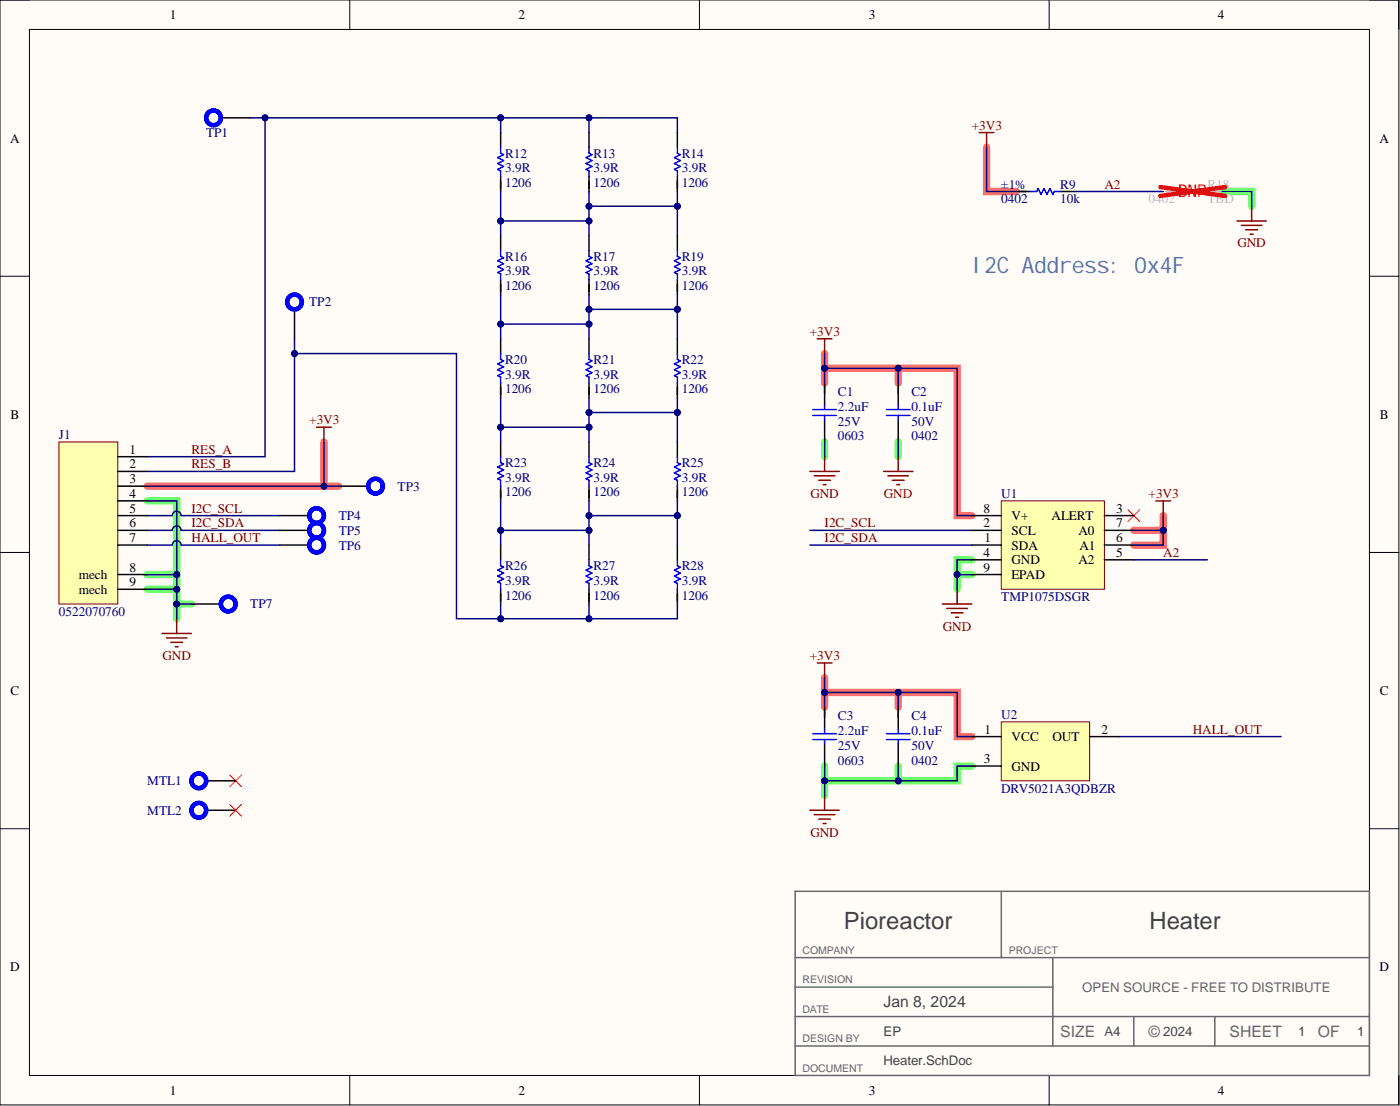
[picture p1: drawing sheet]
<svg xmlns="http://www.w3.org/2000/svg" width="241mm" height="190mm" viewBox="0 0 241 190" stroke-linecap="round" stroke-linejoin="round" font-family="sans-serif">
<defs><g id="words">
<g font-size="4.1" fill="#434343">
<text x="145.5" y="160">Pioreactor</text>
<text x="198.1" y="160">Heater</text>
</g>
<text font-size="3.9" fill="#3c78d8" x="167.5" y="47">I2C Address: 0x4F</text>
<text font-size="3" fill="#f00" x="203" y="34">DNP</text>
<text font-size="2.7" fill="#434343" x="152.3" y="173.5">Jan 8, 2024</text>
<g font-size="2.7" fill="#666">
<text x="182.7" y="178.6">SIZE</text>
<text x="198" y="178.6">©</text>
<text x="211.9" y="178.6">SHEET</text>
<text x="227.1" y="178.6">OF</text>
</g>
<g font-size="2.3">
<text x="29.3" y="3.3">1</text>
<text x="89.4" y="3.3">2</text>
<text x="149.7" y="3.3">3</text>
<text x="209.9" y="3.3">4</text>
<text x="1.7" y="24.6">A</text>
<text x="237.8" y="24.6">A</text>
<text x="1.8" y="72.1">B</text>
<text x="237.9" y="72.1">B</text>
<text x="22.3" y="78.2">1</text>
<text x="22.3" y="80.7">2</text>
<text x="22.3" y="83.2">3</text>
<text x="22.3" y="85.8">4</text>
<text x="22.3" y="88.3">5</text>
<text x="169.5" y="88.3">8</text>
<text x="174.4" y="89.6">V+</text>
<text x="181.3" y="89.6">ALERT</text>
<text x="192.4" y="88.3">3</text>
<text x="22.3" y="90.8">6</text>
<text x="22.3" y="93.4">7</text>
<text x="169.5" y="90.8">2</text>
<text x="169.5" y="95.9">4</text>
<text x="169.7" y="93.4">1</text>
<text x="174.4" y="94.6">SDA</text>
<text x="174.4" y="92.1">SCL</text>
<text x="185.9" y="92.1">A0</text>
<text x="186" y="94.6">A1</text>
<text x="192.4" y="95.9">5</text>
<text x="192.4" y="93.4">6</text>
<text x="192.4" y="90.8">7</text>
<text x="13.6" y="99.7">mech</text>
<text x="22.3" y="98.5">8</text>
<text x="22.3" y="101">9</text>
<text x="169.5" y="98.5">9</text>
<text x="174.4" y="97.2">GND</text>
<text x="174.4" y="99.7">EPAD</text>
<text x="185.9" y="97.2">A2</text>
<text x="13.6" y="102.3">mech</text>
<text x="1.8" y="119.7">C</text>
<text x="237.9" y="119.7">C</text>
<text x="169.6" y="131.4">3</text>
<text x="169.7" y="126.4">1</text>
<text x="174.4" y="127.6">VCC</text>
<text x="181.4" y="127.6">OUT</text>
<text x="189.8" y="126.4">2</text>
<text x="174.4" y="132.7">GND</text>
<text x="1.7" y="167.3">D</text>
<text x="237.8" y="167.3">D</text>
<text x="29.3" y="188.5">1</text>
<text x="89.4" y="188.5">2</text>
<text x="149.7" y="188.5">3</text>
<text x="209.9" y="188.5">4</text>
</g>
<g font-size="2.3" fill="#000080">
<text x="35.5" y="23.6">TP1</text>
<text x="87.1" y="29.7">3.9R</text>
<text x="87.1" y="27.1">R12</text>
<text x="102.3" y="29.7">3.9R</text>
<text x="102.3" y="27.1">R13</text>
<text x="117.5" y="29.7">3.9R</text>
<text x="117.5" y="27.1">R14</text>
<text x="87.1" y="32.2">1206</text>
<text x="102.3" y="32.2">1206</text>
<text x="117.5" y="32.2">1206</text>
<text x="172.6" y="35">0402</text>
<text x="172.6" y="32.5">±1%</text>
<text x="182.7" y="35">10k</text>
<text x="182.7" y="32.5">R9</text>
<text x="87.1" y="47.4">3.9R</text>
<text x="87.1" y="44.9">R16</text>
<text x="102.3" y="47.4">3.9R</text>
<text x="102.3" y="44.9">R17</text>
<text x="117.5" y="47.4">3.9R</text>
<text x="117.5" y="44.9">R19</text>
<text x="53.3" y="52.8">TP2</text>
<text x="87.1" y="50">1206</text>
<text x="102.3" y="50">1206</text>
<text x="117.5" y="50">1206</text>
<text x="87.1" y="65.2">3.9R</text>
<text x="87.1" y="62.7">R20</text>
<text x="102.3" y="65.2">3.9R</text>
<text x="102.3" y="62.7">R21</text>
<text x="117.5" y="65.2">3.9R</text>
<text x="117.5" y="62.7">R22</text>
<text x="87.1" y="67.7">1206</text>
<text x="102.3" y="67.7">1206</text>
<text x="117.5" y="67.7">1206</text>
<text x="144.4" y="70.8">2.2uF</text>
<text x="144.4" y="68.3">C1</text>
<text x="157.1" y="70.8">0.1uF</text>
<text x="157.1" y="68.3">C2</text>
<text x="10.2" y="75.6">J1</text>
<text x="144.4" y="73.3">25V</text>
<text x="144.4" y="75.9">0603</text>
<text x="157.1" y="73.3">50V</text>
<text x="157.1" y="75.9">0402</text>
<text x="87.1" y="83">3.9R</text>
<text x="87.1" y="80.4">R23</text>
<text x="102.3" y="83">3.9R</text>
<text x="102.3" y="80.4">R24</text>
<text x="117.5" y="83">3.9R</text>
<text x="117.5" y="80.4">R25</text>
<text x="58.4" y="89.6">TP4</text>
<text x="68.5" y="84.5">TP3</text>
<text x="87.1" y="85.5">1206</text>
<text x="102.3" y="85.5">1206</text>
<text x="117.5" y="85.5">1206</text>
<text x="172.6" y="85.8">U1</text>
<text x="58.4" y="92.1">TP5</text>
<text x="58.4" y="94.6">TP6</text>
<text x="87.1" y="100.7">3.9R</text>
<text x="87.1" y="98.2">R26</text>
<text x="102.3" y="100.7">3.9R</text>
<text x="102.3" y="98.2">R27</text>
<text x="117.5" y="100.7">3.9R</text>
<text x="117.5" y="98.2">R28</text>
<text x="10.2" y="106.1">0522070760</text>
<text x="43.1" y="104.8">TP7</text>
<text x="87.1" y="103.3">1206</text>
<text x="102.3" y="103.3">1206</text>
<text x="117.5" y="103.3">1206</text>
<text x="172.6" y="103.5">TMP1075DSGR</text>
<text x="144.4" y="124.1">C3</text>
<text x="157.1" y="124.1">C4</text>
<text x="172.6" y="123.8">U2</text>
<text x="144.4" y="126.6">2.2uF</text>
<text x="144.4" y="129.2">25V</text>
<text x="144.4" y="131.7">0603</text>
<text x="157.1" y="126.6">0.1uF</text>
<text x="157.1" y="129.2">50V</text>
<text x="157.1" y="131.7">0402</text>
<text x="25.4" y="135.3">MTL1</text>
<text x="172.6" y="136.5">DRV5021A3QDBZR</text>
<text x="25.4" y="140.3">MTL2</text>
</g>
<g font-size="2.3" fill="#800000">
<text x="167.5" y="22.3">+3V3</text>
<text x="190.3" y="32.5">A2</text>
<text x="213.3" y="42.6">GND</text>
<text x="139.6" y="57.9">+3V3</text>
<text x="53.3" y="73.1">+3V3</text>
<text x="33" y="78.2">RES_A</text>
<text x="33" y="80.7">RES_B</text>
<text x="33" y="88.3">I2C_SCL</text>
<text x="139.7" y="85.8">GND</text>
<text x="152.4" y="85.8">GND</text>
<text x="198" y="85.8">+3V3</text>
<text x="33" y="90.8">I2C_SDA</text>
<text x="33" y="93.4">HALL_OUT</text>
<text x="142.1" y="90.8">I2C_SCL</text>
<text x="142.1" y="93.4">I2C_SDA</text>
<text x="200.5" y="95.9">A2</text>
<text x="28" y="113.7">GND</text>
<text x="139.6" y="113.7">+3V3</text>
<text x="162.5" y="108.6">GND</text>
<text x="205.6" y="126.4">HALL_OUT</text>
<text x="139.7" y="144.1">GND</text>
</g>
<g font-size="2.3" fill="#bfbebc">
<text x="198" y="35">0402</text>
<text x="208.1" y="35">TBD</text>
<text x="208.1" y="32.5">R18</text>
</g>
<text font-size="2.3" fill="#666" x="186.5" y="170.8">OPEN SOURCE - FREE TO DISTRIBUTE</text>
<g font-size="2.3" fill="#434343">
<text x="152.3" y="178.4">EP</text>
<text x="190.3" y="178.4">A4</text>
<text x="200.5" y="178.4">2024</text>
<text x="223.8" y="178.4">1</text>
<text x="233.9" y="178.4">1</text>
<text x="152.3" y="183.5">Heater.SchDoc</text>
</g>
<g font-size="1.8" fill="#666">
<text x="138.3" y="164.3">COMPANY</text>
<text x="173.9" y="164.3">PROJECT</text>
<text x="138.3" y="169.4">REVISION</text>
<text x="138.3" y="179.5">DESIGN BY</text>
<text x="138.3" y="174.5">DATE</text>
<text x="138.3" y="184.6">DOCUMENT</text>
</g>
</g></defs>
<path d="M0 0h241.1v190.3h-241.1z" fill-rule="evenodd" fill="#fffcf8"/>
<path d="M0 0h241.1v190.3h-241.1z" fill="none" stroke="#000" stroke-width=".17"/>
<path d="M5.1 5.1h230.9v180.1h-230.9z" fill-rule="evenodd" fill="#fffcf8"/>
<g fill="none" stroke="#000" stroke-width=".17">
<path d="M0 0h5.1M60.3 0v5.1M120.6 0v5.1M180.8 0v5.1M236 0h5.1v5.1M5.1 5.1h230.9v180.1h-230.9zM0 47.6h5.1M236 47.6h5.1M0 95.2h5.1M236 95.2h5.1M0 142.7h5.1M236 142.7h5.1"/>
<path d="M60.3 185.2v5.1M120.6 185.2v5.1M180.8 185.2v5.1M241.1 185.2v5.1"/>
</g>
<path d="M170 25.4v7.6h5.1M55.8 76.1v7.6h-30.4M142.1 63.4h22.9v25.4h2.5M142.1 60.9v5.1M154.8 63.4v2.6M55.8 83.7h2.6M200.5 88.8v2.5h-5.1M200.5 91.3v2.6h-5.1M142.1 116.7v5.1M142.1 119.3h22.9v7.6h2.5M154.8 119.3v2.5" fill="none" stroke="#ff6e6e" stroke-width="1.3"/>
<path d="M210.7 33h5v2.5M142.1 76.1v2.6M154.8 76.1v2.6M25.4 86.3h5.1v20.3M25.4 99h5.1M165 99h2.5M167.5 96.4h-2.5v5.1M25.4 101.5h5.1M30.5 104h2.5M142.1 132v5M154.8 132v2.5M167.5 132h-2.5v2.5h-22.9" fill="none" stroke="#6eff6e" stroke-width="1.3"/>
<path d="M137.1 153.5h98.9v31.7h-98.9zM172.6 153.5v11.4M137.1 175.1h98.9M137.1 164.9h98.9M137.1 170h44.4M181.5 164.9v15.3M195.4 175.1v5.1M209.4 175.1v5.1M137.1 180.2h98.9" fill="none" stroke="#666" stroke-width=".25"/>
<path d="M172.6 124.3h15.2v10.2h-15.2z" fill-rule="evenodd" fill="#ffffb0"/>
<path d="M172.6 124.3h15.2v10.2h-15.2z" fill="none" stroke="#800000" stroke-width=".17"/>
<path d="M142.1 66v3.8M142.1 72.3v3.8M154.8 66v3.8M154.8 72.3v3.8M142.1 121.8v3.8M142.1 128.1v3.9M154.8 121.8v3.8M154.8 128.1v3.9M167.5 126.9h5.1M167.5 132h5.1M187.8 126.9h5.1" fill="none" stroke="#000" stroke-width=".25"/>
<g fill="none" stroke="#800000" stroke-width=".25">
<path d="M168.8 22.8h2.5M170 22.8v2.6M213.2 38.1h5.1M214 38.8h3.5M214.7 39.6h2M215.7 35.5v2.6M140.9 58.4h2.5M142.1 58.4v2.5M215.5 40.3h.5M54.6 73.6h2.5M55.8 73.6v2.5M142.1 78.7v2.5"/>
<path d="M154.8 78.7v2.5M139.6 81.2h5.1M140.4 82h3.5M141.1 82.7h2M141.9 83.5h.5M152.3 81.2h5.1M153 82h3.6M153.8 82.7h2M154.6 83.5h.5M27.9 109.1h5.1M28.7 109.9h3.5M29.4 110.6h2.1"/>
<path d="M30.2 111.4h.5M30.5 106.6v2.5M140.9 114.2h2.5M142.1 114.2v2.5M162.4 104h5.1M163.2 104.8h3.5M164 105.6h2M164.7 106.3h.5M165 101.5v2.5M139.6 139.6h5.1M142.1 137v2.6M140.4 140.3h3.5"/>
<path d="M141.1 141.1h2M141.9 141.8h.5"/>
</g>
<path d="M194.4 87.8l2 2M196.4 87.8l-2 2" fill="none" stroke="#f00" stroke-width=".17"/>
<g fill="none" stroke="#00f" stroke-width=".25">
<path d="M140.1 71.6h4.1M140.1 70.5h4.1M142.1 69.8v.7M142.1 71.6v.7M152.8 71.6h4M152.8 70.5h4M154.8 69.8v.7M154.8 71.6v.7M140.1 127.4h4.1M140.1 126.4h4.1M142.1 125.6v.8M142.1 127.4v.7"/>
<path d="M152.8 127.4h4M152.8 126.4h4M154.8 125.6v.8M154.8 127.4v.7"/>
</g>
<path d="M200.5 33h3.6l.2-.5 .5 1 .5-1 .5 1 .5-1 .5 1 .3-.5h3.6" fill="none" stroke="#bfbebc" stroke-width=".25"/>
<path d="M200 32.2l11.2 1.5M211.2 32.2l-11.2 1.5" fill="none" stroke="#f00" stroke-width=".76"/>
<path d="M172.6 86.3h17.7v15.2h-17.7z" fill-rule="evenodd" fill="#ffffb0"/>
<path d="M172.6 86.3h17.7v15.2h-17.7z" fill="none" stroke="#800000" stroke-width=".17"/>
<g fill="none" stroke="#000" stroke-width=".25">
<path d="M175.1 33h2.6M182.7 33h2.6M167.5 93.9h5.1M167.5 91.3h5.1M167.5 88.8h5.1M167.5 96.4h5.1M167.5 99h5.1M190.3 93.9h5.1M190.3 91.3h5.1M190.3 88.8h5.1M190.3 96.4h5.1M35.5 134.5h5.1"/>
<path d="M35.5 139.6h5.1"/>
</g>
<path d="M39.6 133.5l2 2M39.6 138.5l2 2.1M41.6 133.5l-2 2M41.6 138.5l-2 2.1" fill="none" stroke="#f00" stroke-width=".17"/>
<path d="M177.7 33h1l.2-.5 .5 1 .5-1 .6 1 .5-1 .5 1 .2-.5h1" fill="none" stroke="#00f" stroke-width=".25"/>
<g fill="none" stroke="#00f" stroke-width=".76">
<circle cx="34.3" cy="139.6" r="1.27"/>
<circle cx="34.3" cy="134.5" r="1.27"/>
</g>
<path d="M10.2 76.1h10.1v27.9h-10.1z" fill-rule="evenodd" fill="#ffffb0"/>
<path d="M10.2 76.1h10.1v27.9h-10.1z" fill="none" stroke="#800000" stroke-width=".17"/>
<g fill="none" stroke="#000" stroke-width=".25">
<path d="M38.1 20.3h5M86.3 22.8v2.6M86.3 30.4v2.6M101.5 22.8v2.6M101.5 30.4v2.6M116.7 22.8v2.6M116.7 30.4v2.6M50.8 53.3v5.1M86.3 40.6v2.5M86.3 48.2v2.5M86.3 58.4v2.5M101.5 40.6v2.5"/>
<path d="M101.5 48.2v2.5M101.5 58.4v2.5M116.7 40.6v2.5M116.7 48.2v2.5M116.7 58.4v2.5M20.3 78.7h5.1M86.3 66v2.5M86.3 76.1v2.6M101.5 66v2.5M101.5 76.1v2.6M116.7 66v2.5M116.7 76.1v2.6"/>
<path d="M20.3 81.2h5.1M20.3 83.7h5.1M20.3 86.3h5.1M20.3 88.8h5.1M20.3 91.3h5.1M20.3 93.9h5.1M20.3 99h5.1M48.2 88.8h5.1M48.2 91.3h5.1M48.2 93.9h5.1M58.4 83.7h5M86.3 83.7v2.6"/>
<path d="M86.3 93.9v2.5M101.5 83.7v2.6M101.5 93.9v2.5M116.7 83.7v2.6M116.7 93.9v2.5M20.3 101.5h5.1M33 104h5.1M86.3 101.5v2.5M101.5 101.5v2.5M116.7 101.5v2.5"/>
</g>
<g fill="none" stroke="#00f" stroke-width=".25">
<path d="M86.3 25.4v1l.5 .2-1 .5 1 .6-1 .5 1 .5-1 .5 .5 .2v1M101.5 25.4v1l.5 .2-1 .5 1 .6-1 .5 1 .5-1 .5 .5 .2v1M116.7 25.4v1l.6 .2-1.1 .5 1.1 .6-1.1 .5 1.1 .5-1.1 .5 .5 .2v1M86.3 43.1v1l.5 .3-1 .5 1 .5-1 .5 1 .5-1 .5 .5 .3v1M101.5 43.1v1l.5 .3-1 .5 1 .5-1 .5 1 .5-1 .5 .5 .3v1M116.7 43.1v1l.6 .3-1.1 .5 1.1 .5-1.1 .5 1.1 .5-1.1 .5 .5 .3v1M86.3 60.9v1l.5 .3-1 .5 1 .5-1 .5 1 .5-1 .5 .5 .3v1M86.3 78.7v1l.5 .2-1 .5 1 .5-1 .6 1 .5-1 .5 .5 .2v1M101.5 60.9v1l.5 .3-1 .5 1 .5-1 .5 1 .5-1 .5 .5 .3v1M101.5 78.7v1l.5 .2-1 .5 1 .5-1 .6 1 .5-1 .5 .5 .2v1M116.7 60.9v1l.6 .3-1.1 .5 1.1 .5-1.1 .5 1.1 .5-1.1 .5 .5 .3v1M116.7 78.7v1l.6 .2-1.1 .5 1.1 .5-1.1 .6 1.1 .5-1.1 .5 .5 .2v1"/>
<path d="M86.3 96.4v1l.5 .3-1 .5 1 .5-1 .5 1 .5-1 .5 .5 .3v1M101.5 96.4v1l.5 .3-1 .5 1 .5-1 .5 1 .5-1 .5 .5 .3v1M116.7 96.4v1l.6 .3-1.1 .5 1.1 .5-1.1 .5 1.1 .5-1.1 .5 .5 .3v1"/>
</g>
<path d="M199.2 86.3h2.6M200.5 86.3v2.5" fill="none" stroke="#800000" stroke-width=".25"/>
<g fill="none" stroke="#00f" stroke-width=".76">
<circle cx="36.8" cy="20.3" r="1.27"/>
<circle cx="50.8" cy="52" r="1.27"/>
<circle cx="54.6" cy="91.3" r="1.27"/>
<circle cx="54.6" cy="88.8" r="1.27"/>
<circle cx="54.6" cy="93.9" r="1.27"/>
<circle cx="54.6" cy="91.4" r="1.27"/>
<circle cx="64.7" cy="83.7" r="1.27"/>
<circle cx="39.3" cy="104" r="1.27"/>
</g>
<path d="M154.8 63.4v2.6" fill="none" stroke="#000080" stroke-width=".25"/>
<circle cx="154.8" cy="63.4" r=".51" fill="#000080"/>
<circle cx="154.8" cy="63.4" r=".51" fill="none" stroke="#000080" stroke-width=".17"/>
<path d="M142.1 63.4h22.9v25.4h2.5M142.1 76.1v2.6M154.8 76.1v2.6" fill="none" stroke="#000080" stroke-width=".25"/>
<circle cx="142.1" cy="63.4" r=".51" fill="#000080"/>
<circle cx="142.1" cy="63.4" r=".51" fill="none" stroke="#000080" stroke-width=".17"/>
<circle cx="154.8" cy="63.4" r=".51" fill="#000080"/>
<circle cx="154.8" cy="63.4" r=".51" fill="none" stroke="#000080" stroke-width=".17"/>
<path d="M142.1 60.9v5.1" fill="none" stroke="#000080" stroke-width=".25"/>
<circle cx="142.1" cy="63.4" r=".51" fill="#000080"/>
<circle cx="142.1" cy="63.4" r=".51" fill="none" stroke="#000080" stroke-width=".17"/>
<path d="M139.6 91.3h27.9M139.6 93.9h27.9M154.8 119.3v2.5" fill="none" stroke="#000080" stroke-width=".25"/>
<circle cx="154.8" cy="119.3" r=".51" fill="#000080"/>
<circle cx="154.8" cy="119.3" r=".51" fill="none" stroke="#000080" stroke-width=".17"/>
<path d="M142.1 132v5" fill="none" stroke="#000080" stroke-width=".25"/>
<circle cx="142.1" cy="134.5" r=".51" fill="#000080"/>
<circle cx="142.1" cy="134.5" r=".51" fill="none" stroke="#000080" stroke-width=".17"/>
<path d="M154.8 132v2.5" fill="none" stroke="#000080" stroke-width=".25"/>
<circle cx="154.8" cy="134.5" r=".51" fill="#000080"/>
<circle cx="154.8" cy="134.5" r=".51" fill="none" stroke="#000080" stroke-width=".17"/>
<path d="M142.1 116.7v5.1" fill="none" stroke="#000080" stroke-width=".25"/>
<circle cx="142.1" cy="119.3" r=".51" fill="#000080"/>
<circle cx="142.1" cy="119.3" r=".51" fill="none" stroke="#000080" stroke-width=".17"/>
<path d="M167.5 132h-2.5v2.5h-22.9" fill="none" stroke="#000080" stroke-width=".25"/>
<circle cx="154.8" cy="134.5" r=".51" fill="#000080"/>
<circle cx="154.8" cy="134.5" r=".51" fill="none" stroke="#000080" stroke-width=".17"/>
<circle cx="142.1" cy="134.5" r=".51" fill="#000080"/>
<circle cx="142.1" cy="134.5" r=".51" fill="none" stroke="#000080" stroke-width=".17"/>
<path d="M142.1 119.3h22.9v7.6h2.5" fill="none" stroke="#000080" stroke-width=".25"/>
<circle cx="142.1" cy="119.3" r=".51" fill="#000080"/>
<circle cx="142.1" cy="119.3" r=".51" fill="none" stroke="#000080" stroke-width=".17"/>
<circle cx="154.8" cy="119.3" r=".51" fill="#000080"/>
<circle cx="154.8" cy="119.3" r=".51" fill="none" stroke="#000080" stroke-width=".17"/>
<path d="M167.5 96.4h-2.5v5.1" fill="none" stroke="#000080" stroke-width=".25"/>
<circle cx="165" cy="99" r=".51" fill="#000080"/>
<circle cx="165" cy="99" r=".51" fill="none" stroke="#000080" stroke-width=".17"/>
<path d="M185.3 33h15.2M210.7 33h5v2.5M165 99h2.5M195.4 96.4h12.7M192.9 126.9h27.9" fill="none" stroke="#000080" stroke-width=".25"/>
<circle cx="165" cy="99" r=".51" fill="#000080"/>
<circle cx="165" cy="99" r=".51" fill="none" stroke="#000080" stroke-width=".17"/>
<path d="M55.8 76.1v7.6h-30.4" fill="none" stroke="#000080" stroke-width=".25"/>
<circle cx="55.8" cy="83.7" r=".51" fill="#000080"/>
<circle cx="55.8" cy="83.7" r=".51" fill="none" stroke="#000080" stroke-width=".17"/>
<path d="M170 25.4v7.6h5.1M25.4 86.3h5.1v20.3" fill="none" stroke="#000080" stroke-width=".25"/>
<circle cx="30.5" cy="99" r=".51" fill="#000080"/>
<circle cx="30.5" cy="99" r=".51" fill="none" stroke="#000080" stroke-width=".17"/>
<circle cx="30.5" cy="101.5" r=".51" fill="#000080"/>
<circle cx="30.5" cy="101.5" r=".51" fill="none" stroke="#000080" stroke-width=".17"/>
<circle cx="30.5" cy="104" r=".51" fill="#000080"/>
<circle cx="30.5" cy="104" r=".51" fill="none" stroke="#000080" stroke-width=".17"/>
<path d="M25.4 93.9h4.3a.76 .76 0 0 1 .8-.8 .76 .76 0 0 1 .7 .8h17M25.4 88.8h4.3a.76 .76 0 0 1 .8-.7 .76 .76 0 0 1 .7 .7h17M25.4 91.3h4.3a.76 .76 0 0 1 .8-.7 .76 .76 0 0 1 .7 .7h17M25.4 81.2h25.4v-20.3h27.9v45.7h7.6v-2.6" fill="none" stroke="#000080" stroke-width=".25"/>
<circle cx="86.3" cy="106.6" r=".51" fill="#000080"/>
<circle cx="86.3" cy="106.6" r=".51" fill="none" stroke="#000080" stroke-width=".17"/>
<circle cx="50.8" cy="60.9" r=".51" fill="#000080"/>
<circle cx="50.8" cy="60.9" r=".51" fill="none" stroke="#000080" stroke-width=".17"/>
<path d="M86.3 20.3h15.2v2.5" fill="none" stroke="#000080" stroke-width=".25"/>
<circle cx="86.3" cy="20.3" r=".51" fill="#000080"/>
<circle cx="86.3" cy="20.3" r=".51" fill="none" stroke="#000080" stroke-width=".17"/>
<circle cx="101.5" cy="20.3" r=".51" fill="#000080"/>
<circle cx="101.5" cy="20.3" r=".51" fill="none" stroke="#000080" stroke-width=".17"/>
<path d="M101.5 20.3h15.2v2.5" fill="none" stroke="#000080" stroke-width=".25"/>
<circle cx="101.5" cy="20.3" r=".51" fill="#000080"/>
<circle cx="101.5" cy="20.3" r=".51" fill="none" stroke="#000080" stroke-width=".17"/>
<path d="M86.3 38.1h15.2v2.5" fill="none" stroke="#000080" stroke-width=".25"/>
<circle cx="86.3" cy="38.1" r=".51" fill="#000080"/>
<circle cx="86.3" cy="38.1" r=".51" fill="none" stroke="#000080" stroke-width=".17"/>
<circle cx="101.5" cy="38.1" r=".51" fill="#000080"/>
<circle cx="101.5" cy="38.1" r=".51" fill="none" stroke="#000080" stroke-width=".17"/>
<path d="M101.5 35.5h15.2v5.1" fill="none" stroke="#000080" stroke-width=".25"/>
<circle cx="101.5" cy="35.5" r=".51" fill="#000080"/>
<circle cx="101.5" cy="35.5" r=".51" fill="none" stroke="#000080" stroke-width=".17"/>
<circle cx="116.7" cy="35.5" r=".51" fill="#000080"/>
<circle cx="116.7" cy="35.5" r=".51" fill="none" stroke="#000080" stroke-width=".17"/>
<path d="M116.7 33v2.5" fill="none" stroke="#000080" stroke-width=".25"/>
<circle cx="116.7" cy="35.5" r=".51" fill="#000080"/>
<circle cx="116.7" cy="35.5" r=".51" fill="none" stroke="#000080" stroke-width=".17"/>
<path d="M86.3 55.8h15.2v2.6" fill="none" stroke="#000080" stroke-width=".25"/>
<circle cx="86.3" cy="55.8" r=".51" fill="#000080"/>
<circle cx="86.3" cy="55.8" r=".51" fill="none" stroke="#000080" stroke-width=".17"/>
<circle cx="101.5" cy="55.8" r=".51" fill="#000080"/>
<circle cx="101.5" cy="55.8" r=".51" fill="none" stroke="#000080" stroke-width=".17"/>
<path d="M101.5 53.3h15.2v5.1" fill="none" stroke="#000080" stroke-width=".25"/>
<circle cx="101.5" cy="53.3" r=".51" fill="#000080"/>
<circle cx="101.5" cy="53.3" r=".51" fill="none" stroke="#000080" stroke-width=".17"/>
<circle cx="116.7" cy="53.3" r=".51" fill="#000080"/>
<circle cx="116.7" cy="53.3" r=".51" fill="none" stroke="#000080" stroke-width=".17"/>
<path d="M116.7 50.7v2.6" fill="none" stroke="#000080" stroke-width=".25"/>
<circle cx="116.7" cy="53.3" r=".51" fill="#000080"/>
<circle cx="116.7" cy="53.3" r=".51" fill="none" stroke="#000080" stroke-width=".17"/>
<path d="M86.3 73.6h15.2v2.5" fill="none" stroke="#000080" stroke-width=".25"/>
<circle cx="86.3" cy="73.6" r=".51" fill="#000080"/>
<circle cx="86.3" cy="73.6" r=".51" fill="none" stroke="#000080" stroke-width=".17"/>
<circle cx="101.5" cy="73.6" r=".51" fill="#000080"/>
<circle cx="101.5" cy="73.6" r=".51" fill="none" stroke="#000080" stroke-width=".17"/>
<path d="M101.5 71h15.2v5.1" fill="none" stroke="#000080" stroke-width=".25"/>
<circle cx="101.5" cy="71" r=".51" fill="#000080"/>
<circle cx="101.5" cy="71" r=".51" fill="none" stroke="#000080" stroke-width=".17"/>
<circle cx="116.7" cy="71" r=".51" fill="#000080"/>
<circle cx="116.7" cy="71" r=".51" fill="none" stroke="#000080" stroke-width=".17"/>
<path d="M116.7 68.5v2.5" fill="none" stroke="#000080" stroke-width=".25"/>
<circle cx="116.7" cy="71" r=".51" fill="#000080"/>
<circle cx="116.7" cy="71" r=".51" fill="none" stroke="#000080" stroke-width=".17"/>
<path d="M86.3 91.3h15.2v2.6" fill="none" stroke="#000080" stroke-width=".25"/>
<circle cx="86.3" cy="91.3" r=".51" fill="#000080"/>
<circle cx="86.3" cy="91.3" r=".51" fill="none" stroke="#000080" stroke-width=".17"/>
<circle cx="101.5" cy="91.3" r=".51" fill="#000080"/>
<circle cx="101.5" cy="91.3" r=".51" fill="none" stroke="#000080" stroke-width=".17"/>
<path d="M101.5 88.8h15.2v5.1" fill="none" stroke="#000080" stroke-width=".25"/>
<circle cx="101.5" cy="88.8" r=".51" fill="#000080"/>
<circle cx="101.5" cy="88.8" r=".51" fill="none" stroke="#000080" stroke-width=".17"/>
<circle cx="116.7" cy="88.8" r=".51" fill="#000080"/>
<circle cx="116.7" cy="88.8" r=".51" fill="none" stroke="#000080" stroke-width=".17"/>
<path d="M116.7 86.3v2.5" fill="none" stroke="#000080" stroke-width=".25"/>
<circle cx="116.7" cy="88.8" r=".51" fill="#000080"/>
<circle cx="116.7" cy="88.8" r=".51" fill="none" stroke="#000080" stroke-width=".17"/>
<path d="M101.5 104v2.6h-15.2" fill="none" stroke="#000080" stroke-width=".25"/>
<circle cx="101.5" cy="106.6" r=".51" fill="#000080"/>
<circle cx="101.5" cy="106.6" r=".51" fill="none" stroke="#000080" stroke-width=".17"/>
<circle cx="86.3" cy="106.6" r=".51" fill="#000080"/>
<circle cx="86.3" cy="106.6" r=".51" fill="none" stroke="#000080" stroke-width=".17"/>
<path d="M116.7 104v2.6h-15.2" fill="none" stroke="#000080" stroke-width=".25"/>
<circle cx="101.5" cy="106.6" r=".51" fill="#000080"/>
<circle cx="101.5" cy="106.6" r=".51" fill="none" stroke="#000080" stroke-width=".17"/>
<path d="M200.5 88.8v2.5h-5.1" fill="none" stroke="#000080" stroke-width=".25"/>
<circle cx="200.5" cy="91.4" r=".51" fill="#000080"/>
<circle cx="200.5" cy="91.4" r=".51" fill="none" stroke="#000080" stroke-width=".17"/>
<path d="M200.5 91.3v2.6h-5.1" fill="none" stroke="#000080" stroke-width=".25"/>
<circle cx="200.5" cy="91.4" r=".51" fill="#000080"/>
<circle cx="200.5" cy="91.4" r=".51" fill="none" stroke="#000080" stroke-width=".17"/>
<path d="M25.4 99h5.1" fill="none" stroke="#000080" stroke-width=".25"/>
<circle cx="30.5" cy="99" r=".51" fill="#000080"/>
<circle cx="30.5" cy="99" r=".51" fill="none" stroke="#000080" stroke-width=".17"/>
<path d="M25.4 101.5h5.1" fill="none" stroke="#000080" stroke-width=".25"/>
<circle cx="30.5" cy="101.5" r=".51" fill="#000080"/>
<circle cx="30.5" cy="101.5" r=".51" fill="none" stroke="#000080" stroke-width=".17"/>
<path d="M86.3 22.8v-2.5h-40.6v58.4h-20.3" fill="none" stroke="#000080" stroke-width=".25"/>
<circle cx="45.7" cy="20.3" r=".51" fill="#000080"/>
<circle cx="45.7" cy="20.3" r=".51" fill="none" stroke="#000080" stroke-width=".17"/>
<circle cx="86.3" cy="20.3" r=".51" fill="#000080"/>
<circle cx="86.3" cy="20.3" r=".51" fill="none" stroke="#000080" stroke-width=".17"/>
<path d="M86.3 86.3v7.6" fill="none" stroke="#000080" stroke-width=".25"/>
<circle cx="86.3" cy="91.3" r=".51" fill="#000080"/>
<circle cx="86.3" cy="91.3" r=".51" fill="none" stroke="#000080" stroke-width=".17"/>
<path d="M86.3 68.5v7.6" fill="none" stroke="#000080" stroke-width=".25"/>
<circle cx="86.3" cy="73.6" r=".51" fill="#000080"/>
<circle cx="86.3" cy="73.6" r=".51" fill="none" stroke="#000080" stroke-width=".17"/>
<path d="M86.3 50.7v7.7" fill="none" stroke="#000080" stroke-width=".25"/>
<circle cx="86.3" cy="55.8" r=".51" fill="#000080"/>
<circle cx="86.3" cy="55.8" r=".51" fill="none" stroke="#000080" stroke-width=".17"/>
<path d="M86.3 33v7.6" fill="none" stroke="#000080" stroke-width=".25"/>
<circle cx="86.3" cy="38.1" r=".51" fill="#000080"/>
<circle cx="86.3" cy="38.1" r=".51" fill="none" stroke="#000080" stroke-width=".17"/>
<path d="M101.5 86.3v5" fill="none" stroke="#000080" stroke-width=".25"/>
<circle cx="101.5" cy="88.8" r=".51" fill="#000080"/>
<circle cx="101.5" cy="88.8" r=".51" fill="none" stroke="#000080" stroke-width=".17"/>
<circle cx="101.5" cy="91.3" r=".51" fill="#000080"/>
<circle cx="101.5" cy="91.3" r=".51" fill="none" stroke="#000080" stroke-width=".17"/>
<path d="M101.5 68.5v5.1" fill="none" stroke="#000080" stroke-width=".25"/>
<circle cx="101.5" cy="71" r=".51" fill="#000080"/>
<circle cx="101.5" cy="71" r=".51" fill="none" stroke="#000080" stroke-width=".17"/>
<circle cx="101.5" cy="73.6" r=".51" fill="#000080"/>
<circle cx="101.5" cy="73.6" r=".51" fill="none" stroke="#000080" stroke-width=".17"/>
<path d="M101.5 50.7v5.1" fill="none" stroke="#000080" stroke-width=".25"/>
<circle cx="101.5" cy="53.3" r=".51" fill="#000080"/>
<circle cx="101.5" cy="53.3" r=".51" fill="none" stroke="#000080" stroke-width=".17"/>
<circle cx="101.5" cy="55.8" r=".51" fill="#000080"/>
<circle cx="101.5" cy="55.8" r=".51" fill="none" stroke="#000080" stroke-width=".17"/>
<path d="M101.5 33v5.1" fill="none" stroke="#000080" stroke-width=".25"/>
<circle cx="101.5" cy="35.5" r=".51" fill="#000080"/>
<circle cx="101.5" cy="35.5" r=".51" fill="none" stroke="#000080" stroke-width=".17"/>
<circle cx="101.5" cy="38.1" r=".51" fill="#000080"/>
<circle cx="101.5" cy="38.1" r=".51" fill="none" stroke="#000080" stroke-width=".17"/>
<path d="M43.1 20.3h2.6" fill="none" stroke="#000080" stroke-width=".25"/>
<circle cx="45.7" cy="20.3" r=".51" fill="#000080"/>
<circle cx="45.7" cy="20.3" r=".51" fill="none" stroke="#000080" stroke-width=".17"/>
<path d="M50.8 58.4v2.5" fill="none" stroke="#000080" stroke-width=".25"/>
<circle cx="50.8" cy="60.9" r=".51" fill="#000080"/>
<circle cx="50.8" cy="60.9" r=".51" fill="none" stroke="#000080" stroke-width=".17"/>
<path d="M55.8 83.7h2.6" fill="none" stroke="#000080" stroke-width=".25"/>
<circle cx="55.8" cy="83.7" r=".51" fill="#000080"/>
<circle cx="55.8" cy="83.7" r=".51" fill="none" stroke="#000080" stroke-width=".17"/>
<path d="M30.5 104h2.5" fill="none" stroke="#000080" stroke-width=".25"/>
<circle cx="30.5" cy="104" r=".51" fill="#000080"/>
<circle cx="30.5" cy="104" r=".51" fill="none" stroke="#000080" stroke-width=".17"/>
<use href="#words"/>
</svg>
